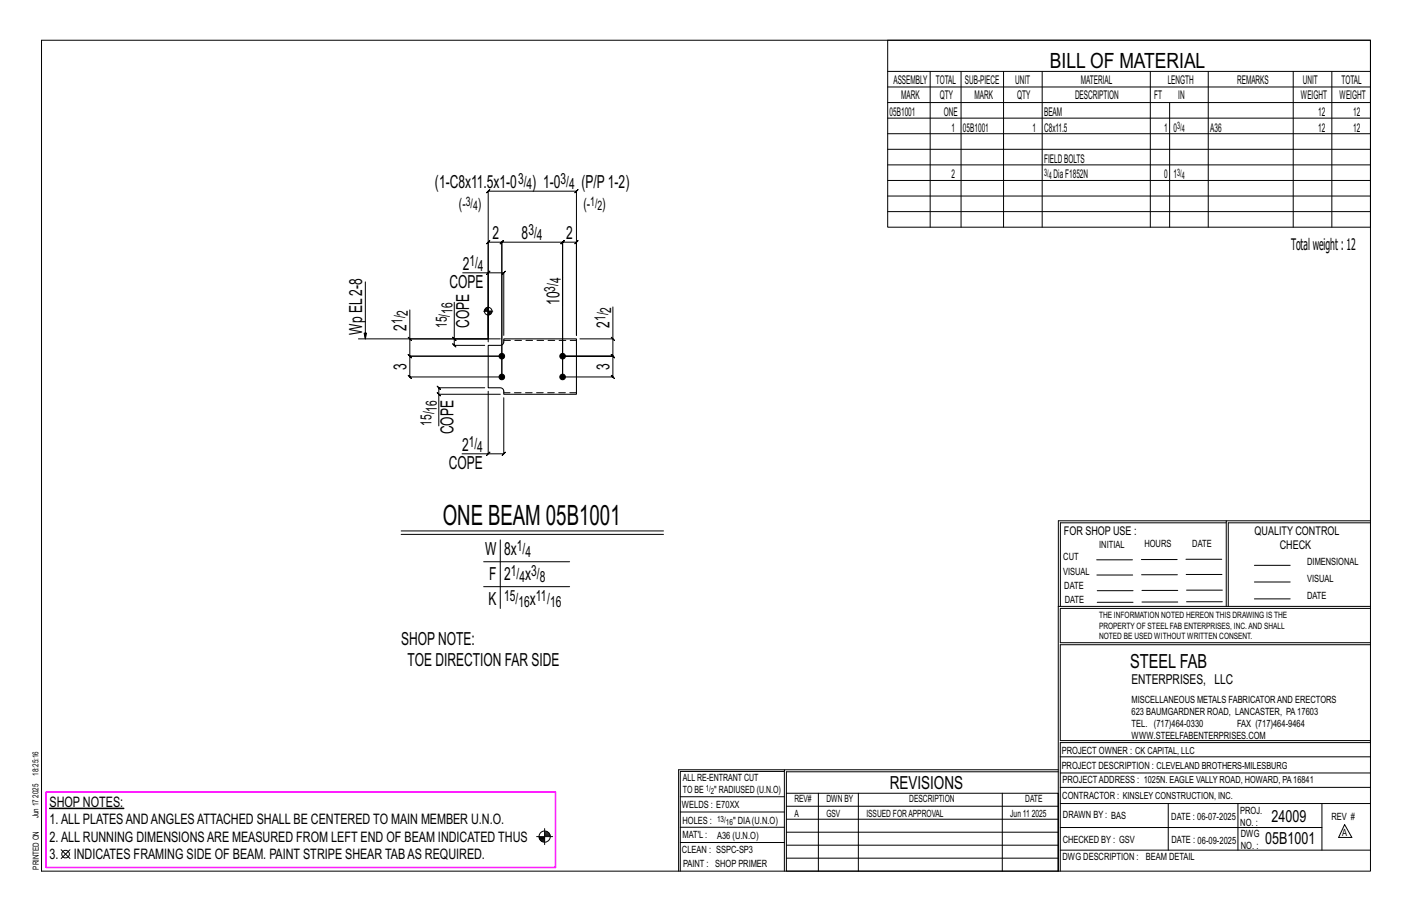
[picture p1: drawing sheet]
<svg xmlns="http://www.w3.org/2000/svg" width="432mm" height="279mm" viewBox="0 0 432 279" stroke-linecap="round" stroke-linejoin="round" font-family="sans-serif">
<defs><g id="words">
<text font-size="8.6" x="135.4" y="160.3">ONE BEAM 05B1001</text>
<text font-size="6.4" x="321.1" y="20.7">BILL OF MATERIAL</text>
<text font-size="5.9" x="345.6" y="204.1">STEEL FAB</text>
<g font-size="5.5">
<text x="133" y="57.4">(1-C8x11.5x1-0</text>
<text x="162.8" y="57.4">) 1-0</text>
<text x="177.8" y="57.4">(P/P1-2)</text>
<text x="150.7" y="73">2</text>
<text x="159.5" y="73">8</text>
<text x="173.1" y="73">2</text>
<text x="141.5" y="82.4">2</text>
<text x="137.5" y="87.9">COPE</text>
<text x="171.1" y="93.3" transform="rotate(-90 171.1 93.3)">10</text>
<text x="124.3" y="101.1" transform="rotate(-90 124.3 101.1)">2</text>
<text x="143.5" y="100.2" transform="rotate(-90 143.5 100.2)">COPE</text>
<text x="186.4" y="100.2" transform="rotate(-90 186.4 100.2)">2</text>
<text x="110.7" y="102.5" transform="rotate(-90 110.7 102.5)">Wp EL2-8</text>
<text x="124.3" y="113.1" transform="rotate(-90 124.3 113.1)">3</text>
<text x="186.4" y="113.1" transform="rotate(-90 186.4 113.1)">3</text>
<text x="138.7" y="132.8" transform="rotate(-90 138.7 132.8)">COPE</text>
<text x="141.3" y="137.7">2</text>
<text x="137.3" y="143.3">COPE</text>
<text x="148.3" y="169.8">W</text>
<text x="154.2" y="169.8">8x</text>
<text x="149.5" y="177.4">F</text>
<text x="154.2" y="177.4">2</text>
<text x="160.6" y="177.4">x</text>
<text x="149.3" y="185">K</text>
<text x="162" y="185">x</text>
<text x="122.7" y="197.1">SHOPNOTE:</text>
<text x="124.7" y="203.7">TOE DIRECTION FAR SIDE</text>
<text x="272.2" y="241.1">REVISIONS</text>
</g>
<g font-size="5.1">
<text x="388.9" y="251.3">24009</text>
<text x="386.9" y="258.1">05B1001</text>
</g>
<text font-size="4.9" x="394.8" y="76.4">Totalweight : 12</text>
<g font-size="4.7">
<text x="158.4" y="56.2">3/</text>
<text x="161" y="57.9">4</text>
<text x="171.4" y="56.2">3/</text>
<text x="174" y="57.9">4</text>
<text x="140.3" y="63.9">(-</text>
<text x="146.1" y="63.9">)</text>
<text x="178.4" y="63.9">(-</text>
<text x="184.2" y="63.9">)</text>
<text x="161.6" y="71.8">3/</text>
<text x="164.2" y="73.5">4</text>
<text x="143.5" y="81.2">1/</text>
<text x="146.2" y="82.8">4</text>
<text x="169.8" y="89.2" transform="rotate(-90 169.8 89.2)">3/</text>
<text x="171.5" y="86.5" transform="rotate(-90 171.5 86.5)">4</text>
<text x="138.3" y="95.9" transform="rotate(-90 138.3 95.9)">16</text>
<text x="186.8" y="95.6" transform="rotate(-90 186.8 95.6)">2</text>
<text x="123.1" y="99.1" transform="rotate(-90 123.1 99.1)">1/</text>
<text x="124.8" y="96.5" transform="rotate(-90 124.8 96.5)">2</text>
<text x="136.7" y="100.2" transform="rotate(-90 136.7 100.2)">15/</text>
<text x="185.2" y="98.2" transform="rotate(-90 185.2 98.2)">1/</text>
<text x="133.6" y="125.8" transform="rotate(-90 133.6 125.8)">16</text>
<text x="132" y="130.2" transform="rotate(-90 132 130.2)">15/</text>
<text x="143.4" y="136.5">1/</text>
<text x="146" y="138.2">4</text>
<text x="158.1" y="168.5">1/</text>
<text x="160.7" y="170.2">4</text>
<text x="156.2" y="176.2">1/</text>
<text x="158.8" y="177.8">4</text>
<text x="162.4" y="176.2">3/</text>
<text x="165" y="177.8">8</text>
<text x="154.2" y="183.8">15/</text>
<text x="158.5" y="185.4">16</text>
<text x="163.9" y="183.8">11/</text>
<text x="168.2" y="185.4">16</text>
</g>
<g font-size="4.4">
<text x="15.1" y="246.8">SHOP NOTES:</text>
<text x="15.1" y="257.3">2.ALL RUNNING DIMENSIONSARE MEASURED FROM LEFT END OF BEAM INDICATED THUS</text>
<text x="15.1" y="252">1.ALL PLATESANDANGLESATTACHED SHALL BE CENTERED TO MAIN MEMBER U.N.O.</text>
<text x="15.1" y="262.5">3.</text>
<text x="22.6" y="262.5">INDICATES FRAMING SIDE OF BEAM. PAINT STRIPE SHEAR TABAS REQUIRED.</text>
</g>
<text font-size="4.2" x="346" y="209.1">ENTERPRISES, LLC</text>
<g font-size="4">
<text x="142.4" y="62.9">3/</text>
<text x="144.7" y="64.3">4</text>
<text x="180.5" y="62.9">1/</text>
<text x="182.7" y="64.3">2</text>
</g>
<g font-size="3.7">
<text x="273.2" y="25.6">ASSEMBLY</text>
<text x="286.2" y="25.6">TOTAL</text>
<text x="295.1" y="25.6">SUB-PIECE</text>
<text x="310.4" y="25.6">UNIT</text>
<text x="330.5" y="25.6">MATERIAL</text>
<text x="357.1" y="25.6">LENGTH</text>
<text x="378.3" y="25.6">REMARKS</text>
<text x="398.4" y="25.6">UNIT</text>
<text x="410.2" y="25.6">TOTAL</text>
<text x="272.1" y="35.5">05B1001</text>
<text x="275.6" y="30.4">MARK</text>
<text x="287.4" y="30.4">QTY</text>
<text x="288.6" y="35.5">ONE</text>
<text x="298" y="30.4">MARK</text>
<text x="311" y="30.4">QTY</text>
<text x="319.3" y="35.5">BEAM</text>
<text x="328.7" y="30.4">DESCRIPTION</text>
<text x="353" y="30.4">FT</text>
<text x="360.3" y="30.4">IN</text>
<text x="397.8" y="30.4">WEIGHT</text>
<text x="403.2" y="35.5">12</text>
<text x="409.6" y="30.4">WEIGHT</text>
<text x="413.8" y="35.5">12</text>
<text x="290.9" y="40.2">1</text>
<text x="294.5" y="40.2">05B1001</text>
<text x="315.8" y="40.2">1</text>
<text x="319.3" y="40.2">C8x11.5</text>
<text x="356" y="40.2">1</text>
<text x="358.9" y="40.2">0</text>
<text x="370.1" y="40.2">A36</text>
<text x="403.2" y="40.2">12</text>
<text x="413.8" y="40.2">12</text>
<text x="319.3" y="49.7">FIELDBOLTS</text>
<text x="290.9" y="54.5">2</text>
<text x="322.2" y="54.5">DiaF1852N</text>
<text x="356" y="54.5">0</text>
<text x="358.9" y="54.5">1</text>
<text x="325.3" y="163.4">FOR SHOP USE :</text>
<text x="383.7" y="163.4">QUALITY CONTROL</text>
<text x="391.4" y="167.8">CHECK</text>
</g>
<g font-size="3.1">
<text x="360" y="39.4">3/</text>
<text x="361.4" y="40.5">4</text>
<text x="319.3" y="53.7">3/</text>
<text x="360" y="53.7">3/</text>
<text x="320.7" y="54.8">4</text>
<text x="361.4" y="54.8">4</text>
<text x="336.2" y="167.4">INITIAL</text>
<text x="350" y="167.1">HOURS</text>
<text x="364.6" y="167.2">DATE</text>
<text x="325.2" y="171.3">CUT</text>
<text x="399.8" y="172.8">DIMENSIONAL</text>
<text x="325.1" y="175.8">VISUAL</text>
<text x="399.8" y="177.9">VISUAL</text>
<text x="325.5" y="180">DATE</text>
<text x="325.7" y="184.4">DATE</text>
<text x="399.8" y="183.1">DATE</text>
<text x="346" y="215">MISCELLANEOUS METALS FABRICATORAND ERECTORS</text>
<text x="346" y="218.6">623 BAUMGARDNER ROAD, LANCASTER, PA17603</text>
<text x="346" y="225.8">WWW.STEELFABENTERPRISES.COM</text>
<text x="346" y="222.2">TEL. (717)464-0330</text>
<text x="378.3" y="222.2">FAX (717)464-9464</text>
<text x="324.7" y="230.5">PROJECT OWNER : CK CAPITAL, LLC</text>
<text x="208.8" y="238.8">ALL RE-ENTRANT CUT</text>
<text x="324.7" y="235.1">PROJECT DESCRIPTION : CLEVELAND BROTHERS-MILESBURG</text>
<text x="324.9" y="239.5">PROJECTADDRESS : 1025N. EAGLE VALLY ROAD, HOWARD, PA16841</text>
<text x="208.8" y="242.5">TO BE</text>
<text x="218.4" y="242.5">&quot; RADIUSED (U.N.O)</text>
<text x="242.9" y="245.3">REV#</text>
<text x="252.7" y="245.3">DWN BY</text>
<text x="278.1" y="245.3">DESCRIPTION</text>
<text x="313.5" y="245.3">DATE</text>
<text x="324.9" y="244.2">CONTRACTOR : KINSLEY CONSTRUCTION, INC.</text>
<text x="208.5" y="247">WELDS : E70XX</text>
<text x="208.7" y="251.7">HOLES :</text>
<text x="224.2" y="251.8">&quot; DIA(U.N.O)</text>
<text x="242.9" y="249.9">A</text>
<text x="252.7" y="249.9">GSV</text>
<text x="264.9" y="249.9">ISSUED FORAPPROVAL</text>
<text x="309" y="249.9">Jun 11</text>
<text x="315.5" y="249.9">2025</text>
<text x="325.1" y="250">DRAWN BY : BAS</text>
<text x="358.2" y="250.5">DATE : 06-07-2025</text>
<text x="379.3" y="248.9">PROJ.</text>
<text x="407.2" y="250.5">REV #</text>
<text x="208.7" y="256.3">MAT'L :</text>
<text x="219.3" y="256.4">A36 (U.N.O)</text>
<text x="325" y="257.6">CHECKED BY : GSV</text>
<text x="358.3" y="257.7">DATE : 06-09-2025</text>
<text x="379.3" y="252.5">NO. :</text>
<text x="379.5" y="255.9">DWG</text>
<text x="410.5" y="255.5">A</text>
<text x="208.6" y="260.7">CLEAN : SSPC-SP3</text>
<text x="324.9" y="262.9">DWG DESCRIPTION :</text>
<text x="350.4" y="263">BEAM DETAIL</text>
<text x="379.5" y="259.5">NO. :</text>
<text x="208.9" y="265">PAINT : SHOP PRIMER</text>
</g>
<g font-size="2.7">
<text x="336.1" y="189">THE INFORMATION NOTED HEREON THIS DRAWING IS THE</text>
<text x="336.1" y="195.4">NOTED BE USED WITHOUT WRITTEN CONSENT.</text>
<text x="336.1" y="192.2">PROPERTY OF STEEL FAB ENTERPRISES, INC.AND SHALL</text>
</g>
<g font-size="2.6">
<text x="215.9" y="241.8">1/</text>
<text x="217.4" y="242.7">2</text>
<text x="219.3" y="251.1">13/</text>
<text x="222" y="252.1">16</text>
</g>
<g font-size="2.5">
<text x="11.7" y="237.1" transform="rotate(-90 11.7 237.1)">18:25:16</text>
<text x="11.8" y="243.8" transform="rotate(-90 11.8 243.8)">2025</text>
<text x="11.8" y="250.1" transform="rotate(-90 11.8 250.1)">Jun 17</text>
<text x="11.9" y="265.8" transform="rotate(-90 11.9 265.8)">PRINTED ON</text>
</g>
</g></defs>
<g fill="#000" stroke="#000" stroke-width=".31">
<path d="M15.1 247h22.8v.2h-22.8z"/>
<circle cx="153.5" cy="108.9" r=".86"/>
<circle cx="153.5" cy="115.2" r=".86"/>
<circle cx="172" cy="108.9" r=".86"/>
<circle cx="172" cy="115.2" r=".86"/>
</g>
<g fill="none" stroke="#000" stroke-width=".31">
<path d="M12.7 12.3h406.4v254h-406.4zM271.5 12.3h147.6v57.2h-147.6zM271.5 21.8h147.6M271.5 26.6h147.6M271.5 31.4h147.6M271.5 36.1h147.6M284.5 21.8v47.7M293.9 21.8v47.7M306.9 21.8v47.7M318.7 21.8v47.7M351.8 21.8v47.7M357.7 31.4v38.1"/>
<path d="M369.5 21.8v47.7M395.5 21.8v47.7M407.3 21.8v47.7M271.5 40.9h147.6M271.5 45.6h147.6M271.5 50.4h147.6M271.5 55.2h147.6M271.5 59.9h147.6M271.5 64.7h147.6M111.7 86.2v17.4l-.4-1.8h.8l-.4 1.8M125.3 94.7v8.9h24v-45.2l-.5 .5 1-1-.5 .5h27l-.5 .5 1-1-.5 .5v44.1v-28.5l.5-.5-1 1 .5-.5h-4.3l.5-.5-1 1 .5-.5v10.8v-10.8l.5-.5-1 1 .5-.5h-18.5l.5-.5-1 1 .5-.5v41.2h-28.2l.5 .5-1-1 .5 .5v-6.3l.5 .5-1-1 .5 .5h28.2h-28.2l.5 .5-1-1 .5 .5v-5.3M138.9 92.4v11.2h14.1"/>
<path d="M141.5 83.4h7.8v21.1M147.9 95.1h2.8M148.2 94.6v.5M148.4 94.3v.8M148.7 94.1v1M148.9 94v1.1M149.1 94v1.1M149.3 83.4l-.5 .5 1-1zM149.3 83.4h4.8l-.5 .5 1-1-.5 .5v19.1M149.3 93.7v8.8M149.5 95.1v1.2M149.7 95.1v1.1"/>
<path d="M149.9 95.1v1M150.1 95.1v.8M150.4 95.1v.5M172 93.3v21.9zM172 93.3v-8.5v30.4h15.4l.5 .5-1-1 .5 .5v-6.3l.5 .5-1-1 .5 .5h-15.4h15.4l.5 .5-1-1 .5 .5v-5.3M187.4 93.8v9.8h-10.1M109.6 103.6h39.7v-29.6l-.5 .5 1-1-.5 .5h4.2l-.5 .5 1-1-.5 .5v41.2M124.8 103.1l1 1zM138.4 103.1l1 1zM138.9 103.6v2l-.5-.5 1 1-.5-.5h9.3M148.2 118.5h-14l-.5-.5 1 1-.5-.5v2M149.3 119.6v19.1h-8"/>
<path d="M186.9 103.1l1 1zM133.7 120l1 1zM148.8 139.2l1-1zM153 120.5h-18.8v9.7M154.1 121.6v17.1l.5-.5-1 1 .5-.5h-4.8M375 159.8h-50.7v25.6M375 159.2h-51.3l-.1 107.1M419.1 159.2h-44.1v26.2M419.1 159.8h-43.5v25.6M122.7 162.3h80.2M122.7 163.4h80.2M147.9 171.7h26.3"/>
<path d="M147.9 179.3h26.3M153 165.1v20.9M335.4 171.1h10.9M335.4 175.8h11M349 171h11M349.1 175.7h11M362.7 171h10.9M362.7 175.6h11M383.6 172.8h11M383.6 177.9h11M323.7 185.4h95.4M335.5 184.1h11"/>
<path d="M335.5 180.6h11M349.2 184h11M349.2 180.5h11M362.9 180.4h10.9M362.9 184h10.9M383.6 183.1h11M419.1 186h-94.9v10.5h94.9M419.1 197.1h-94.9v29.3h94.9v.6h-94.9v39.3M239.9 235.8h-31.9v30.5M239.9 235.3h-32.4v31M323.6 235.3h-83.7v31M323.6 235.9h-83.1v6.6"/>
<path d="M324.2 236.3h94.9M324.2 231.4h94.9M18.7 259.7l2.7 2.7M21.4 259.7l-2.7 2.7M164.1 255.7h4.9M164.9 256h1.7M164.9 256.3h1.7M165 256.6h1.6M165.3 256.9h1.3M165.6 257.2h1M166.6 253.3v4.9M166.6 255.5h1.6"/>
<path d="M166.6 254.6h1.2M166.6 254.3h.9M166.6 255.2h1.6M166.6 254.9h1.4M208 252.9h31.9M208 257.5h31.9M208 243.6h31.9M208 248.2h31.9M240.5 242.5h83.1v23.8h-83.1zM240.5 258.4h83.1M240.5 254.4h83.1M240.5 250.4h83.1"/>
<path d="M240.5 246.5h83.1M250.3 242.5v23.8M262.5 242.5v23.8M306.5 242.5v23.8M324.2 253h80.1M324.2 245.6h94.9M324.2 259.9h94.9M324.2 240.7h94.9M357.3 245.6v14.3M378.6 245.6v14.3M404.3 245.6v14.3M411.2 252.1l2.2 3.9h-4z"/>
<path d="M240.5 262.3h83.1"/>
<circle cx="149.3" cy="95.1" r="1.16"/>
<circle cx="166.6" cy="255.7" r="1.71"/>
<circle cx="20" cy="261.1" r="1.17"/>
</g>
<path d="M14.1 242.1h155.8v23.1h-155.8z" fill="none" stroke="#f0f" stroke-width=".5"/>
<path d="M149.3 105.6h3.7a1.06 1.06 0 0 0 1.1-1.1v-.9h22.2v16.9h-22.2v-.9a1.06 1.06 0 0 0-1.1-1.1h-3.7z" fill="none" stroke="#000" stroke-width=".32"/>
<path d="M154 104.6l.1-.1M154.1 119.6l-.1-.1M154.1 104.1h22.2M176.3 120.1h-22.2" fill="none" stroke="#000" stroke-width=".31" stroke-dasharray="2 1.4"/>
<use href="#words"/>
</svg>
